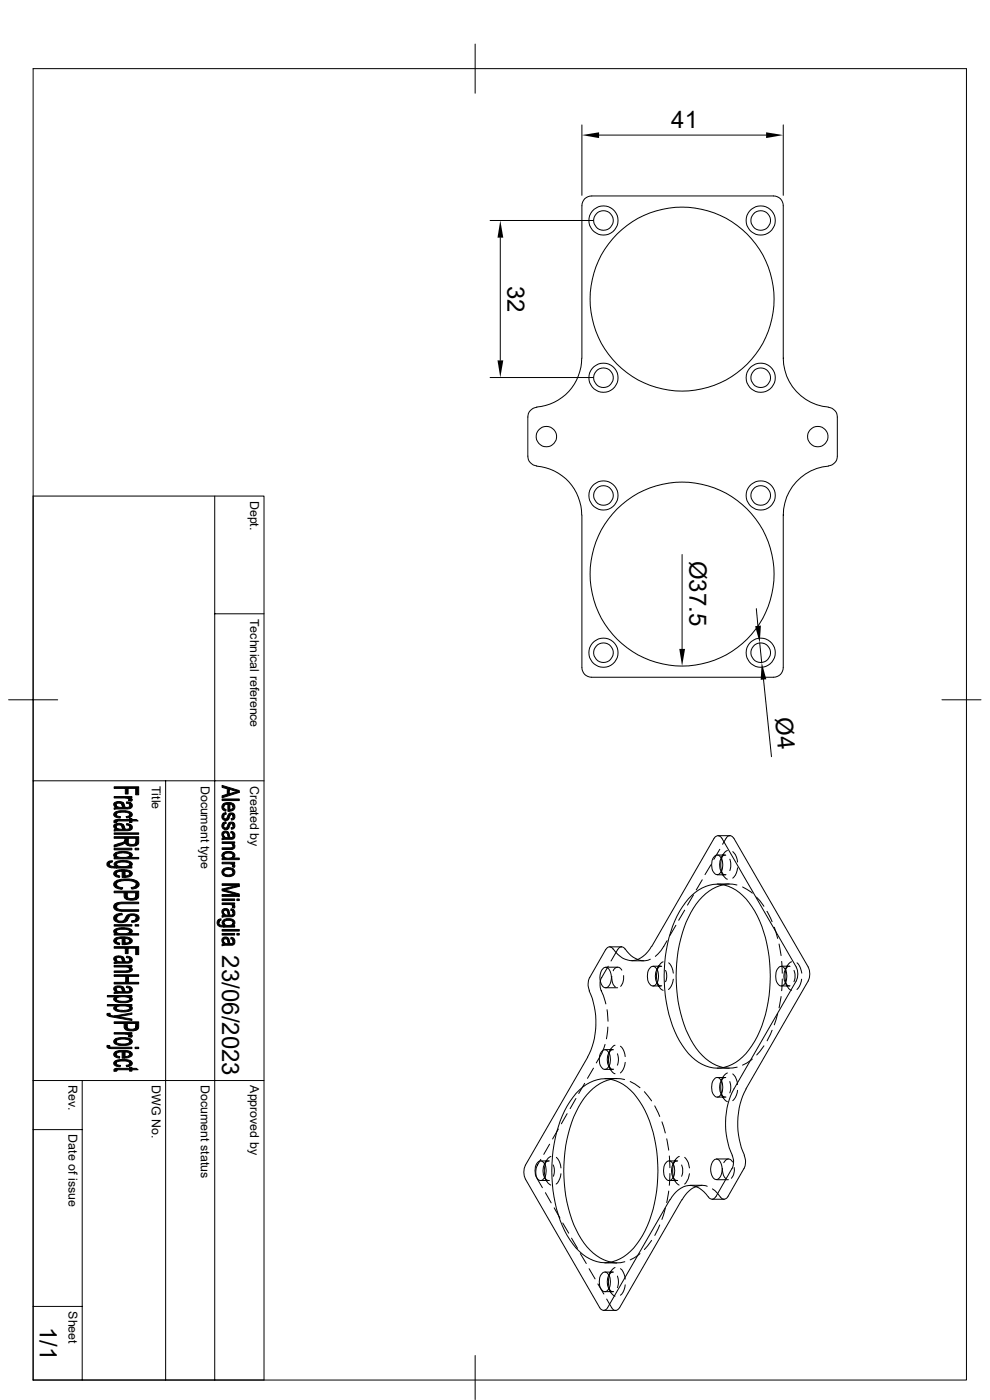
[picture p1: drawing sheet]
<svg xmlns="http://www.w3.org/2000/svg" width="210mm" height="297mm" viewBox="0 0 210 297" stroke-linecap="round" stroke-linejoin="round" font-family="sans-serif">
<defs><g id="words">
<g font-size="5.1">
<text x="142.4" y="27.2">41</text>
<text x="107.7" y="60.6" transform="rotate(90 107.7 60.6)">32</text>
<text x="146.3" y="118.9" transform="rotate(90 146.3 118.9)">Ø37.5</text>
<text x="164.4" y="152.4" transform="rotate(84 164.4 152.4)">Ø4</text>
<text x="47.1" y="202.7" transform="rotate(90 47.1 202.7)">23/06/2023</text>
<text x="8.4" y="281.4" transform="rotate(90 8.4 281.4)">1/1</text>
</g>
<g font-size="2.6">
<text x="53.1" y="106.3" transform="rotate(90 53.1 106.3)">Dept.</text>
<text x="53.1" y="131.3" transform="rotate(90 53.1 131.3)">Technical reference</text>
<text x="32.2" y="166.7" transform="rotate(90 32.2 166.7)">Title</text>
<text x="42.6" y="166.7" transform="rotate(90 42.6 166.7)">Document type</text>
<text x="53.1" y="166.7" transform="rotate(90 53.1 166.7)">Created by</text>
<text x="14.5" y="230.2" transform="rotate(90 14.5 230.2)">Rev.</text>
<text x="32.2" y="230.2" transform="rotate(90 32.2 230.2)">DWG No.</text>
<text x="42.6" y="230.2" transform="rotate(90 42.6 230.2)">Document status</text>
<text x="53.1" y="230.2" transform="rotate(90 53.1 230.2)">Approved by</text>
<text x="14.5" y="240.7" transform="rotate(90 14.5 240.7)">Date of issue</text>
<text x="14.5" y="278.2" transform="rotate(90 14.5 278.2)">Sheet</text>
</g>
</g></defs>
<g fill="none" stroke="#000" stroke-width=".21">
<path d="M7 14.6h198v278.2h-198zM100.8 9.4v10.4M123.4 26.5v14.9M127.1 28.7h35.4M166.2 26.5v14.9M104 46.8h21.9M106.1 50.4v26.1M123.4 76a10.4 10.4 0 0 1-9.6 10.4M123.4 76v-32.4a2.03 2.03 0 0 1 2.1-2h38.6a2.03 2.03 0 0 1 2.1 2v32.4a10.5 10.5 0 0 0 9.5 10.4M104 80.1h21.9M113.8 98.9a10.4 10.4 0 0 1 9.6 10.4M113.9 86.4a2.11 2.11 0 0 0-1.9 2.1v8.3a2.11 2.11 0 0 0 1.9 2"/>
<path d="M175.7 86.4a2.11 2.11 0 0 1 1.9 2.1v8.3a2.11 2.11 0 0 1-1.9 2M175.7 98.9a10.5 10.5 0 0 0-9.5 10.4v32.3a2.03 2.03 0 0 1-2.1 2.1h-38.6a2.03 2.03 0 0 1-2.1-2.1v-32.3M7 105.2h49v187.6h-49M45.6 105.2v187.6M144.7 117.6v20.1M45.6 130.2h10.4M160.4 129.1l.4 3.7M161.2 136.4l.4 4.1M1.8 148.5h10.4M162 144.1l1.7 16.4M199.8 148.5h8.3M7 165.7h49"/>
<path d="M35.1 165.7v127.1M152.3 177.3h2.6M154.9 177.3l.4 .2 .4 .4 15.8 27.2a3.4 3.4 0 0 1-.1 3l-13.2 22.9M154.9 177.3l-.8 .4-.8 1.4M141.5 199.6a9.6 9.6 0 0 1-2.5 3.3M143.4 196.3l-1.3 2.2M145.2 193.1l-1.2 2.1M146.8 189.9a7.3 7.3 0 0 1 10.7 0 21.9 21.9 0 0 1 5.7 13 30.1 30.1 0 0 1-3.1 18 10.3 10.3 0 0 1-7.1 5.7 8.4 8.4 0 0 1-7.6-3.9 26.6 26.6 0 0 1-4.5-17 25.2 25.2 0 0 1 5.1-15zM147.1 189.9l-1.3 2.1M149 186.6l-1.3 2.2M150.8 183.4l-1.2 2.1M151.8 181.5a1.32 1.32 0 0 1 1.5 1.5 2.14 2.14 0 0 1-1 2.5 1.72 1.72 0 0 1-1.3-2l.2-1.3z"/>
<path d="M152.1 185.6h1.7M152.1 181.4h1.7M152.1 187.5h2.6M152.7 180.2l-1.3 2.1M153 185l.2 .2a.73 .73 0 0 0 .8 .3M153 182a3.4 3.4 0 0 0 0 3M153 185l.4 .7M153.1 184.8a2.21 2.21 0 0 0 1.2 1.7M153.4 181.3l-.4 .7M154 181.4h-.4l-.6 .6M154.3 180.4a3.9 3.9 0 0 0-1.2 4.4M154.8 182.3a3.5 3.5 0 0 1 0 2.4"/>
<path d="M155.4 180.7a2.94 2.94 0 0 1 1.1 2.2M156.3 187.7a7.7 7.7 0 0 0-7.3 2.5 21.9 21.9 0 0 0-5.3 12.9 29.3 29.3 0 0 0 3.4 18.4 9.7 9.7 0 0 0 7.3 5.1l2-.2M156.5 184.1a3.3 3.3 0 0 1-1.1 2.2M157.5 188.2l2.1 1.3M160.5 190.3l1.6 2M162.7 193.3l1.1 2.2M164.3 196.7l.7 2.4M125 210.2a16.2 16.2 0 0 1-.4 14.1M125.1 207.3a3.3 3.3 0 0 0 0 2.9M128.1 205.3a.98 .98 0 0 1 1.4 .8 2.7 2.7 0 0 1-.9 3.5 1.81 1.81 0 0 1-1.3-2.2l.2-1.3zM128.5 209.6h2.5M128.5 205.2h2.5"/>
<path d="M128.8 214.2l.2 2.5M128.9 217.9l-.2 2.5M129 205l-1.4 2.4a3.4 3.4 0 0 0 0 2.8l.9 2.8M129.3 200.9h2.6M129.8 207.1a2.57 2.57 0 0 0 .8 2.3M130.1 201.4a.86 .86 0 0 0-.8-.5 .86 .86 0 0 0-.8 .6l-3.4 5.9M131.9 200.9l.4 .1 .3 .4M131.9 200.9l-.6 .2-.3 .4-1.4 2.4M131.9 205.8a.94 .94 0 0 0-.9-.6 .94 .94 0 0 0-.9 .8M132.3 207l-.2 1.5-.4 .8M132.6 201.3l1.3 1.4 1.4 .8M134 203.8h2.5"/>
<path d="M138 203.5a3.2 3.2 0 0 1-2.7 .1M138.1 205.1a1.32 1.32 0 0 1 1.6 1.6 2.14 2.14 0 0 1-1.1 2.5 1.72 1.72 0 0 1-1.3-2.1l.2-1.2zM138.2 200.7a4.7 4.7 0 0 1-5.1 3 5.6 5.6 0 0 1-3-2.4M138.3 200.8l13.2-22.9a.9 .9 0 0 1 .8-.6 .9 .9 0 0 1 .9 .6l15.7 27.2a3.4 3.4 0 0 1 0 3l-13.2 22.9a16.9 16.9 0 0 0-.2 14.8v1.5l-.2 .6M138.5 209.2h1.7M138.5 205h1.7M139.4 205.6a3.4 3.4 0 0 0 0 3M139.4 205.8a4.3 4.3 0 0 0 1.1 4.2l.2 .1M139.8 204.9l-.4 .7M140.4 209.1a.83 .83 0 0 1-1-.6l.4 .8M140.4 205l-.7 .1-.3 .5M140.7 204a2.23 2.23 0 0 0-1.3 1.7"/>
<path d="M141.2 205.9l.2 1-.2 1.4M141.9 204.3l.7 1.1 .2 1.1M142.8 207.7l-.4 1.6-.6 .6M163.8 218.6l-1.1 2.2M165 215.1l-.7 2.3M165.3 200.3l.4 2.4M165.4 205.1a1.32 1.32 0 0 1 1.5 1.6 2.14 2.14 0 0 1-1 2.5 1.72 1.72 0 0 1-1.4-2.1l.3-1.2zM165.7 211.4l-.4 2.4M165.7 209.2h1.8M165.7 205h1.8M165.8 204l.1 2.5M165.9 207.7l-.1 2.5"/>
<path d="M166.6 205.6a3.4 3.4 0 0 0 0 3M166.7 205.8a4.4 4.4 0 0 0 1 4.2l.2 .1M167 204.9l-.4 .7M167.6 209.1l-.6-.1-.4-.5 .4 .8M167.6 205l-.6 .1-.4 .5M167.9 204a2.12 2.12 0 0 0-1.2 1.7M168.4 205.9a3.5 3.5 0 0 1 0 2.4M169.1 204.3l.5 .6 .5 1.6M170.1 207.7l-.3 1.1-.7 1.1M7 239.6h10.4M7 229.2h49M17.4 229.2v63.6"/>
<path d="M118.4 239.5l-1.2 2.1M120.3 236.3l-1.2 2.1M122.2 233l-1.3 2.2M122.9 231.2a7.3 7.3 0 0 1 10.8 0 21.9 21.9 0 0 1 5.6 13 30.1 30.1 0 0 1-3 18 10.3 10.3 0 0 1-7.2 5.6 8.4 8.4 0 0 1-7.5-3.8 26.6 26.6 0 0 1-4.5-17 25.2 25.2 0 0 1 5.1-15.1zM124 229.8l-1.2 2.2M124.7 224.3l-13.2 22.9a3.4 3.4 0 0 0 0 2.9l15.7 27.3a.9 .9 0 0 0 .9 .6 .9 .9 0 0 0 .8-.6l13.2-22.9M125.9 226.6l-1.3 2.2M127.9 222.8a1.32 1.32 0 0 1 1.6 1.6 2.14 2.14 0 0 1-1.1 2.5 1.72 1.72 0 0 1-1.3-2.1l.2-1.2zM128.3 226.9h1.7M128.3 222.7h1.7M128.3 228.8h2.6M128.4 221.6a12.6 12.6 0 0 1-1.9 3.9"/>
<path d="M129.2 223.3a3.4 3.4 0 0 0 0 3M129.2 223.5a4.4 4.4 0 0 0 1 4.2l.3 .1M129.6 228.9l1-.1 1.9 .2M129.6 222.5l-.4 .8M129.6 229a10.8 10.8 0 0 0-6.9 5.9 30.7 30.7 0 0 0 0 27 10.8 10.8 0 0 0 6.9 5.9M130.1 222.7l-.6 .1-.3 .5M130.2 226.8a.83 .83 0 0 1-1-.6l.4 .8M130.5 221.7a2.23 2.23 0 0 0-1.3 1.7M131 223.6l.2 1-.2 1.4M131.6 222a2.94 2.94 0 0 1 1 2.2M132.6 225.4l-.2 1.1-.8 1.1M133.7 229.4l2.1 1.4"/>
<path d="M136.7 231.6l1.5 2M138.9 234.6l1.1 2.3M140.4 238l.7 2.4M151.8 228.7a1.32 1.32 0 0 1 1.5 1.6 2.14 2.14 0 0 1-1 2.4 1.72 1.72 0 0 1-1.3-2l.2-1.3zM152.1 232.7h1.7M152.1 228.6h1.7M152.1 226.6h2.6M153 232.2l.6 .5h.4M153 229.2a3.4 3.4 0 0 0 0 3M153 232.2l.4 .7M153.1 232a2.41 2.41 0 0 0 1.2 1.7M153.1 229.4l-.2 .8 .2 1.8"/>
<path d="M153.4 228.5l-.4 .7M154 228.6l-.6 .2-.4 .4M154.3 227.6a2.23 2.23 0 0 0-1.2 1.7M154.8 229.4l.2 1.1-.2 1.4M155.4 227.8a2.94 2.94 0 0 1 1.1 2.3M156.5 231.3l-.5 1.5-.6 .7M158.3 231a16.2 16.2 0 0 0-.4 14.1M159.6 224.7l-2.1 1.3M162.1 221.9l-1.6 1.9M114.3 246.4a1.32 1.32 0 0 1 1.5 1.5 2.14 2.14 0 0 1-1 2.5 1.72 1.72 0 0 1-1.3-2l.2-1.3zM114.7 250.4h1.7M114.7 246.3h1.7"/>
<path d="M114.7 246l-.7 1.2a3.4 3.4 0 0 0 0 2.9l1.1 1.9M115.5 249.9l.5 .7M115.5 249.9l.6 .5h.4M115.5 246.9a3.4 3.4 0 0 0 0 3M115.6 249.7l.2 .5a2.03 2.03 0 0 0 1 1.2M115.7 247.1l-.2 .8 .2 1.8M115.7 253l1.2 2.2M116 246.2l-.5 .7M116.5 246.3h-.4l-.6 .6M116.6 242.7l-1.2 2.2M116.9 245.3a2.12 2.12 0 0 0-1.3 1.7M117.3 247.1l.3 1.1-.2 1.4"/>
<path d="M117.6 256.2l1.2 2.2M118 245.5l.7 1.1 .3 1.2M119 249l-.5 1.5-.5 .7M119.4 259.5l1.2 2.1M140 259.9l-1.1 2.2M141.1 256.3l-.7 2.4M141.4 241.6l.5 2.4M141.6 246.4a1.32 1.32 0 0 1 1.5 1.5 2.14 2.14 0 0 1-1 2.5 1.72 1.72 0 0 1-1.3-2l.2-1.3zM141.9 252.7l-.5 2.4M141.9 250.4h1.7M141.9 246.3h1.7M142 245.2l.1 2.5"/>
<path d="M142.1 249l-.1 2.5M142.8 249.9l.4 .7M142.8 249.9l.4 .4 .6 .1M142.8 246.9a3.4 3.4 0 0 0 0 3M142.8 249.7l.5 1 .8 .7M142.9 247.1l-.2 .8 .2 1.8M143.2 246.2l-.4 .7M143.8 246.3h-.2a.89 .89 0 0 0-.8 .6M144.1 245.3a2.37 2.37 0 0 0-1.3 1.7M144.6 247.1a3.5 3.5 0 0 1 0 2.5M144.7 254.5l-13.3 22.9-.3 .4-.5 .2M145.2 245.5l.3 .3a3.4 3.4 0 0 1 .8 2"/>
<path d="M146.3 249l-.3 1.1-.8 1.1M146.4 251.5h2.5M147.7 251.8a5.8 5.8 0 0 0-3 2.8M150 251.7a3.1 3.1 0 0 0-2.3 0M150.3 254a4.3 4.3 0 0 0-5.8-1.9l-1 .7-1.3 1.8M151 254.4h2.6M151.1 252.2l.6 .4 1.5 1.7 .4 .1M151.6 246a.98 .98 0 0 1 1.4 .8 2.7 2.7 0 0 1-.9 3.4 1.81 1.81 0 0 1-1.4-2.1l.3-1.3zM152 250.3h2.5M152 245.9h2.5M153.2 247.9a2.61 2.61 0 0 0 .9 2.2M155.3 247.9l-3.4 5.9a.86 .86 0 0 1-.8 .6 .86 .86 0 0 1-.8-.5"/>
<path d="M155.4 246.5a.97 .97 0 0 0-1-.6 .97 .97 0 0 0-.9 .8M155.7 247.7l-.1 1.5-.4 .8M157.8 247.9l-3.4 5.9-.3 .5-.5 .1M157.9 245.1a3.3 3.3 0 0 1-.1 2.8M7 277.2h10.4M121.2 262.7l1.3 2.1M123.1 265.9l1.3 2.2M125 269.2l1.2 2.1M126.8 272.4l1.3 2.1M127.9 270a1.32 1.32 0 0 1 1.6 1.5 2.14 2.14 0 0 1-1.1 2.5 1.72 1.72 0 0 1-1.3-2.1l.2-1.2zM128.1 278h2.5M128.3 274h1.7"/>
<path d="M128.3 269.9h1.7M128.3 267.9h2.6M128.7 275.6l1.1 1.8a.89 .89 0 0 0 .8 .6M129.2 273.4l.4 .8M129.2 273.4l.6 .6h.4M129.2 270.5a3.4 3.4 0 0 0 0 2.9M129.2 270.6a4.5 4.5 0 0 0 .7 4l.6 .4M129.6 269.7l-.4 .8M130.1 269.9l-.6 .1-.3 .5M130.5 268.9a2.23 2.23 0 0 0-1.3 1.7M131 270.7l.2 1.1-.2 1.4M131.6 269.2a2.94 2.94 0 0 1 1 2.2"/>
<path d="M132.5 267.7l-.8 .2-2.1-.1M132.6 272.6l-.1 .5a2.72 2.72 0 0 1-.9 1.7M135.8 265.9l-1.1 .9-1 .5M138.2 263.1l-1.5 2M100.8 287.6v9.3"/>
<circle cx="128" cy="46.8" r="2.07"/>
<circle cx="128" cy="46.8" r="3.1"/>
<circle cx="161.4" cy="46.8" r="3.1"/>
<circle cx="161.4" cy="46.8" r="2.07"/>
<circle cx="144.7" cy="63.5" r="19.5"/>
<circle cx="115.9" cy="92.6" r="2.16"/>
<circle cx="128" cy="80.1" r="2.07"/>
<circle cx="128" cy="80.1" r="3.1"/>
<circle cx="161.4" cy="80.1" r="3.1"/>
<circle cx="161.4" cy="80.1" r="2.07"/>
<circle cx="173.5" cy="92.6" r="2.16"/>
<circle cx="128" cy="105.1" r="2.07"/>
<circle cx="128" cy="105.1" r="3.1"/>
<circle cx="161.4" cy="105.1" r="3.1"/>
<circle cx="161.4" cy="105.1" r="2.07"/>
<circle cx="128" cy="138.5" r="2.07"/>
<circle cx="128" cy="138.5" r="3.1"/>
<circle cx="144.7" cy="121.8" r="19.5"/>
<circle cx="161.4" cy="138.5" r="3.1"/>
<circle cx="161.4" cy="138.5" r="2.07"/>
</g>
<g fill="#000" stroke="#000" stroke-width=".21">
<path d="M24.2 176.7h5.2v.3h-5.2z" fill-rule="evenodd"/>
<path d="M24.6 170.7l.1 .6h-.1z" fill-rule="evenodd"/>
<path d="M24.6 175.3l.1 .6h-.1z" fill-rule="evenodd"/>
<path d="M24.2 174.1l.6-.2v.6h-.6z" fill-rule="evenodd"/>
<path d="M24.3 172.4l.3-.2v.7l.5 .3 .5 .1-.1 .3a1.25 1.25 0 0 1-1.4-.8z" fill-rule="evenodd"/>
<path d="M24.3 170.3a1.91 1.91 0 0 1 1.9 0l-.1 .9a.98 .98 0 0 0-1.2-.8l-.3 .2v.7a.61 .61 0 0 1-.3-1z" fill-rule="evenodd"/>
<path d="M24.2 175a1.65 1.65 0 0 1 2 0l-.1 .9a1.06 1.06 0 0 0-.9-.9l-.5 .2-.1 .7-.5-.5z" fill-rule="evenodd"/>
<path d="M24.2 179.3l1.1-.4a1.18 1.18 0 0 0 1.2-.7l.1 .6-.6 .4-1.8 .5z" fill-rule="evenodd"/>
<path d="M26.9 170.1l.7 .1-.1 .7-.1-.3-.6-.2z" fill-rule="evenodd"/>
<path d="M26.8 173.2l.5-.1 .2-.3 .1 .6-.7 .1z" fill-rule="evenodd"/>
<path d="M26.9 174.7l.7 .2-.1 .6-.1-.3-.6-.2z" fill-rule="evenodd"/>
<path d="M24.2 169h3.8v.3h-.6v.3l-.5-.3h-2.7z" fill-rule="evenodd"/>
<path d="M27.4 169.3l.3 .1a.31 .31 0 0 1 .4 .2 .31 .31 0 0 1-.2 .4l-.6-.1z" fill-rule="evenodd"/>
<path d="M24.2 171.4l.5-.1v-.4l.6 .4h.8l.1-1 .1 .2a.68 .68 0 0 0 .3 .7 .68 .68 0 0 0 .7 0l.2-.2 .1-.8a.73 .73 0 0 1 .5 .9 .73 .73 0 0 1-1 .5l-2.9 .1z" fill-rule="evenodd"/>
<path d="M24.6 172.2l1.5-.2a1.71 1.71 0 0 1 2 .8l-.1 .3-.4 .3-.1-.6a1.59 1.59 0 0 0-1.9-.5l-.6 .1-.4 .4z" fill-rule="evenodd"/>
<path d="M24.2 176l.5-.1v-.3l.5 .3h.9l.1-.9 .1 .2a.66 .66 0 0 0 .4 .7 .66 .66 0 0 0 .8-.2l.1-.8a.71 .71 0 0 1 .4 .9 .71 .71 0 0 1-.9 .4l-2.9 .1z" fill-rule="evenodd"/>
<path d="M27.1 177.8v.8a.84 .84 0 0 0 1.4 .5l.3-.2v-.3v.8l-1.2 .1-.5-.2z" fill-rule="evenodd"/>
<path d="M24.8 173.9h2.7v-.2h.5v.2h.9l.4 .3h-1.3v.3h-.5v-.3h-2.4l-.3 .1z" fill-rule="evenodd"/>
<path d="M24.2 166.9h5.2v1.7h-.6v-1.3h-1.6v1.1h-.6v-1.1h-2.4z" fill-rule="evenodd"/>
<path d="M24.2 177.5h5.2v1.4l-.6 .5v-1.6h-1.7v1.5l-.5-.4-.1-1.1h-2.3z" fill-rule="evenodd"/>
<path d="M47.1 169.5h3.7v.3h-3.7z" fill-rule="evenodd"/>
<path d="M47.4 177.1l.1 .7z" fill-rule="evenodd"/>
<path d="M47.3 170.6l.2 .8 .5 .3-.1 .4a.9 .9 0 0 1-.8-.6 .9 .9 0 0 1 .2-.9z" fill-rule="evenodd"/>
<path d="M47.4 172.6l.5-.2 .1 .3-.4 .1-.1 .5z" fill-rule="evenodd"/>
<path d="M47.4 174.5l.5-.2 .1 .4-.4 .1-.1 .4z" fill-rule="evenodd"/>
<path d="M47.2 176.5a.93 .93 0 0 1 1.3 .1v1.1l-.1-.1a.7 .7 0 0 0-.7-.9l-.3 .3v.7a.87 .87 0 0 1-.2-1.2z" fill-rule="evenodd"/>
<path d="M47.4 170.5a2.16 2.16 0 0 1 2 0v.7l-.1-.4-.6-.2-.1 1.5h-.3v-1.5l-.6 .2-.2 .4z" fill-rule="evenodd"/>
<path d="M49.4 178.9v.6z" fill-rule="evenodd"/>
<path d="M47.2 172.7l.2-.1 .1 .7a.4 .4 0 0 0 .4 .4 .4 .4 0 0 0 .4-.4 .81 .81 0 0 1 1.2-.7l-.1 .6a.37 .37 0 0 0-.3-.4 .37 .37 0 0 0-.4 .5 .84 .84 0 0 1-1.1 .7 .84 .84 0 0 1-.4-1.3z" fill-rule="evenodd"/>
<path d="M47.2 174.7l.2-.2 .1 .7a.43 .43 0 0 0 .5 .4 .43 .43 0 0 0 .3-.5 .76 .76 0 0 1 1.2-.6l-.1 .7a.38 .38 0 0 0-.3-.5 .38 .38 0 0 0-.4 .5 .84 .84 0 0 1-1.1 .8 .84 .84 0 0 1-.4-1.3z" fill-rule="evenodd"/>
<path d="M49 176.4l.5 .1-.1 .7v-.3l-.5-.2z" fill-rule="evenodd"/>
<path d="M47.1 178.6h2.7v.3h-.4v.3l-.4-.3h-1.9z" fill-rule="evenodd"/>
<path d="M48.7 170.6l.1 1.1 .6-.3v-.9a.86 .86 0 0 1 .4 1.1 .86 .86 0 0 1-1 .5h-.1z" fill-rule="evenodd"/>
<path d="M49.5 172.6a.78 .78 0 0 1 .3 .8 .78 .78 0 0 1-.7 .6l-.1-.3 .4-.3z" fill-rule="evenodd"/>
<path d="M49.5 174.5a.78 .78 0 0 1 .3 .9 .78 .78 0 0 1-.7 .5l-.1-.3 .4-.3z" fill-rule="evenodd"/>
<path d="M47.5 177.3l.3 .4h.7v-1.1l.2 .6a.4 .4 0 0 0 .4 .5 .4 .4 0 0 0 .3-.5l.1-.7a.84 .84 0 0 1 .3 1.1 .84 .84 0 0 1-.9 .5l-1.8 .1v-.4h.4z" fill-rule="evenodd"/>
<path d="M47.1 179.9h2l.3-.3 .1-.7a.73 .73 0 0 1 .2 1 .73 .73 0 0 1-.9 .3h-1.7z" fill-rule="evenodd"/>
<path d="M47.1 166.6l3.7 1.1v.4l-2.2-.7-.4 1.1v-1.2l-1.1-.3z" fill-rule="evenodd"/>
<path d="M47.1 168.8l1.1-.3 .4-1.1v1l1.8-.5 .4 .2-3.7 1.1z" fill-rule="evenodd"/>
<path d="M23.2 182.7l.7-.1-.1 .3-.4 .1-.2 .3z" fill-rule="evenodd"/>
<path d="M24.2 181.1l.4-.3 .1 1.1-.6-.3z" fill-rule="evenodd"/>
<path d="M24.2 197.3l.4-.2 .1 1-.6-.4z" fill-rule="evenodd"/>
<path d="M22.8 183l.4-.3v.6a1.28 1.28 0 0 0 1.5 .5v.4a2.12 2.12 0 0 1-2-.6z" fill-rule="evenodd"/>
<path d="M24.3 185l.3-.3 .1 .8 .7 .3v.3a1.04 1.04 0 0 1-1.3-.9z" fill-rule="evenodd"/>
<path d="M24.7 194l1.2-.2 .1 .3a.97 .97 0 0 0-1.3 .7z" fill-rule="evenodd"/>
<path d="M24.7 187.6a1.09 1.09 0 0 0 1.3 .7l-.1 .4-1.3-.4z" fill-rule="evenodd"/>
<path d="M24.6 184.7l1.1-.2 1.4 .1 .4 .1v.6l-.2-.3-.8-.2v1.3h-.6v-1.3l-.8 .1-.4 .2-.1 .3z" fill-rule="evenodd"/>
<path d="M24.6 199l1-.2h1.4l.5 .2v.6v-.2l-.4-.2-.6-.1v1.3h-.6v-1.3l-.9 .1-.4 .4z" fill-rule="evenodd"/>
<path d="M27.5 183.3l.1 .6z" fill-rule="evenodd"/>
<path d="M24.7 183.3a1.95 1.95 0 0 0 2.2 .5l.6-.4v.5h.5v.3h-3.3z" fill-rule="evenodd"/>
<path d="M24.2 180h3.8v.3h-3.8z" fill-rule="evenodd"/>
<path d="M24.2 196.2h3.8v.3h-3.8z" fill-rule="evenodd"/>
<path d="M24.6 180.8l1.5-.2a1.91 1.91 0 0 1 2 .8l-.2 .3-.3 .2-.1-.5a2.66 2.66 0 0 0-2.9 0z" fill-rule="evenodd"/>
<path d="M24.5 182.9l.5-.2 1.2-.2a1.73 1.73 0 0 1 1.9 .8l-.5 .6-.1-.6a1.83 1.83 0 0 0-2-.4l-.7 .3-.1 1v-.4a.5 .5 0 0 1-.5-.4 .5 .5 0 0 1 .3-.5z" fill-rule="evenodd"/>
<path d="M26.5 184.8v1h.1l.9-.3v-.8a.64 .64 0 0 1 .6 .8 .64 .64 0 0 1-.8 .5l-.8 .1z" fill-rule="evenodd"/>
<path d="M24.6 197.1l1.5-.3a1.91 1.91 0 0 1 2 .8l-.2 .3-.3 .2-.1-.5a1.37 1.37 0 0 0-1.6-.5l-.8 .1-.5 .4z" fill-rule="evenodd"/>
<path d="M26.5 199.1v1h.3l.7-.3v-.8a.67 .67 0 0 1 .6 .8 .67 .67 0 0 1-.9 .5l-.7 .1z" fill-rule="evenodd"/>
<path d="M26.9 189.4v.6a1.08 1.08 0 0 0 1.8 .5l.1-.5v.8l-1.2 .2-.7-.2z" fill-rule="evenodd"/>
<path d="M27.8 188.3l.9-.3 .2-.4v.8l-.9 .2z" fill-rule="evenodd"/>
<path d="M27.9 195.4l.8-.2 .2-.5v.8l-1 .2z" fill-rule="evenodd"/>
<path d="M24.2 181.9h.5v-.3a3 3 0 0 0 2.8 0v-.2l.1 .5h1.8v.3h-5.2z" fill-rule="evenodd"/>
<path d="M24.2 189.1h5.2v1.3l-.6 .4v-1.4h-1.9v1.4l-.4-.3-.2-.3v-.8h-2.1z" fill-rule="evenodd"/>
<path d="M24.3 191.8l.4-.2v.7a1.04 1.04 0 0 0 1.4 .7h3.3v.3h-3.3a1.81 1.81 0 0 1-2-.8v-.3z" fill-rule="evenodd"/>
<path d="M24.7 191.6l1-.2h3.7v.3h-3a1.44 1.44 0 0 0-1.7 .6z" fill-rule="evenodd"/>
<path d="M24.2 198.1h.5v-.4a2.95 2.95 0 0 0 2.8 0l.1 .4h1.8v.3h-5.2z" fill-rule="evenodd"/>
<path d="M28.7 180h.7v.3h-.7z" fill-rule="evenodd"/>
<path d="M28.7 196.2h.7v.3h-.7z" fill-rule="evenodd"/>
<path d="M24.4 187l1.5-.5 2.2 .1a1.17 1.17 0 0 1 1.3 1.4l-.5 .4v-.8a1.85 1.85 0 0 0-2.1-.8h-.6a1.33 1.33 0 0 0-1.5 .8l-.1 .7a.77 .77 0 0 1-.2-1.3z" fill-rule="evenodd"/>
<path d="M24.4 194.2l.3-.2v.8a1.07 1.07 0 0 0 1.2 .6 1.07 1.07 0 0 0 .9-1 1.89 1.89 0 0 1 2.7 .1 .76 .76 0 0 1-.6 1v-.8a.96 .96 0 0 0-1-.5 .96 .96 0 0 0-.8 .9 1.93 1.93 0 0 1-3-.1v-.4z" fill-rule="evenodd"/>
<path d="M46.4 195.1l.5-.2v.4l-.3 .1-.2 .3z" fill-rule="evenodd"/>
<path d="M47.1 197.2h3.7v.3h-3.7z" fill-rule="evenodd"/>
<path d="M47.4 193.5l.1 .7z" fill-rule="evenodd"/>
<path d="M47.4 199.6l.1 .6z" fill-rule="evenodd"/>
<path d="M47.3 181l.2-.1v1.2a.67 .67 0 0 1-.2-1.1z" fill-rule="evenodd"/>
<path d="M46.3 195.1l.1 .6a.73 .73 0 0 0 1.1 .6v.4a1.06 1.06 0 0 1-1.4-1.2z" fill-rule="evenodd"/>
<path d="M47.2 193a.87 .87 0 0 1 1.3 0v1.1l-.1-.1a.7 .7 0 0 0-.7-.9l-.3 .3v.7a.83 .83 0 0 1-.2-1.1z" fill-rule="evenodd"/>
<path d="M47.2 199.1a.87 .87 0 0 1 1.3 0v1.1l-.1-.1a.7 .7 0 0 0-.7-.9l-.3 .3v.7a.83 .83 0 0 1-.2-1.1z" fill-rule="evenodd"/>
<path d="M49.4 195.8v.5z" fill-rule="evenodd"/>
<path d="M47.5 184.3l.8-.2 .9 .1 .2 .1v.7a1.16 1.16 0 0 0-1.8-.3l-.1 .3z" fill-rule="evenodd"/>
<path d="M49 192.8l.5 .2-.1 .7v-.4l-.5-.2z" fill-rule="evenodd"/>
<path d="M49 198.8l.5 .2-.1 .7v-.3l-.5-.2z" fill-rule="evenodd"/>
<path d="M47.1 182.9h2.7v.3h-.4v.4l-.2-.2-.3-.1h-1.8z" fill-rule="evenodd"/>
<path d="M47.1 191.6h2.7v.3h-.4v.4l-.2-.3-.3-.1h-1.8z" fill-rule="evenodd"/>
<path d="M47.5 195.8a1.18 1.18 0 0 0 1.9 .1v.4h.4v.4h-2.3z" fill-rule="evenodd"/>
<path d="M47.1 190.7h2.7v.4h-2.7z" fill-rule="evenodd"/>
<path d="M47.1 198h2.7v.4h-2.7z" fill-rule="evenodd"/>
<path d="M47.5 180.8l.5-.1a1.25 1.25 0 0 1 1.8 1l-.3 .3-.1-.5a1.18 1.18 0 0 0-1.6-.4l-.3 .4z" fill-rule="evenodd"/>
<path d="M49.4 183.2l.4 .4-.1 .4-.4-.1z" fill-rule="evenodd"/>
<path d="M47.3 184.4h.1l.1 .6a1.19 1.19 0 0 0 1.8 .4l.1-.2v-.9a.93 .93 0 0 1 .3 1.1 .93 .93 0 0 1-1 .6h-.1a1.11 1.11 0 0 1-1.5-1.3z" fill-rule="evenodd"/>
<path d="M49.4 191.9l.4 .3-.1 .5-.4-.2z" fill-rule="evenodd"/>
<path d="M47.5 193.7l.3 .4h.7v-1.1l.2 .6a.39 .39 0 0 0 .3 .5 .39 .39 0 0 0 .4-.4l.1-.7a.84 .84 0 0 1 .3 1 .84 .84 0 0 1-.9 .5l-1.8 .1v-.4h.4z" fill-rule="evenodd"/>
<path d="M47.4 195.2l.9-.3a1.03 1.03 0 0 1 1.4 1.1l-.3 .3v-.5a1.16 1.16 0 0 0-1.7-.3l-.2 .2v1v-.4a.66 .66 0 0 1-.1-1.1z" fill-rule="evenodd"/>
<path d="M47.5 199.8l.3 .4h.7v-1.1l.2 .6a.39 .39 0 0 0 .3 .5 .39 .39 0 0 0 .4-.5l.1-.7a.84 .84 0 0 1 .3 1 .84 .84 0 0 1-.9 .5l-1.8 .2v-.4l.4-.1z" fill-rule="evenodd"/>
<path d="M47.1 189.8h3.1l.6 .4h-3.7z" fill-rule="evenodd"/>
<path d="M47.1 187.5h3.7v.5l-.6-.2h-3.1z" fill-rule="evenodd"/>
<path d="M50.2 190.7h.6v.4h-.6z" fill-rule="evenodd"/>
<path d="M50.2 198h.6v.4h-.6z" fill-rule="evenodd"/>
<path d="M47.5 181.7a1.25 1.25 0 0 0 1.9-.2l.1 .5h1.3v.4h-3.7v-.3h.4z" fill-rule="evenodd"/>
<path d="M47.1 188.6l3.7 1.1v.5l-.6-.4-3.1-.8z" fill-rule="evenodd"/>
<path d="M47.1 188.6l3.1-.8 .6 .2-3.1 .8z" fill-rule="evenodd"/>
<path d="M22.7 215h.7l-.1 .6-.6-.3z" fill-rule="evenodd"/>
<path d="M24.2 211.8l.4-.3v1l-.4-.3z" fill-rule="evenodd"/>
<path d="M24.2 213.7l.4-.3v1l-.5-.4z" fill-rule="evenodd"/>
<path d="M24.6 203.5l.1 .6-.1-.1z" fill-rule="evenodd"/>
<path d="M24.6 209.8l.1 .6h-.1z" fill-rule="evenodd"/>
<path d="M24.3 199.1l.3-.1v.7l.3 .2 .5 .2v.3a.97 .97 0 0 1-1.2-1z" fill-rule="evenodd"/>
<path d="M24.2 203.1a1.65 1.65 0 0 1 2 0l-.1 .9a1.06 1.06 0 0 0-.9-.9l-.5 .1-.1 .8-.5-.5z" fill-rule="evenodd"/>
<path d="M24.2 209.5a1.85 1.85 0 0 1 2-.1l-.1 1a.98 .98 0 0 0-1.2-.9l-.3 .2v.7l-.5-.5z" fill-rule="evenodd"/>
<path d="M27.4 205.1h.2l-.1 .5z" fill-rule="evenodd"/>
<path d="M26.9 202.9l.7 .1-.1 .6a.51 .51 0 0 0-.7-.4z" fill-rule="evenodd"/>
<path d="M26.9 209.2l.7 .1-.1 .7a.51 .51 0 0 0-.7-.5z" fill-rule="evenodd"/>
<path d="M27.5 211.5h.1v.5z" fill-rule="evenodd"/>
<path d="M27.5 213.4h.1v.5z" fill-rule="evenodd"/>
<path d="M24.2 204.8h3.8v.3h-.6v.3l-.6-.3h-2.6z" fill-rule="evenodd"/>
<path d="M22.8 211.2h5.2v.3h-.5l-.1 .2a3.1 3.1 0 0 0-2.7 .1l-.1 .7v-1h-1.8z" fill-rule="evenodd"/>
<path d="M22.8 213.1h5.2v.3h-.5v.3a3.2 3.2 0 0 0-2.8 0l-.1 .7v-1h-1.8z" fill-rule="evenodd"/>
<path d="M24.2 215.6l3.8-.7v.3l-2.3 .4z" fill-rule="evenodd"/>
<path d="M23.3 215.2l.2 .2 .4 .1 4.1 .7v.3l-4.6-.8-.1-.1z" fill-rule="evenodd"/>
<path d="M24.2 219.1h3.8v.3h-.6v.3l-.5-.3h-2.7z" fill-rule="evenodd"/>
<path d="M24.2 204.1h.5v-.4l.5 .3h.9l.1-.9 .1 .1a.69 .69 0 0 0 .3 .8 .69 .69 0 0 0 .8-.1l.2-.9a.71 .71 0 0 1 .4 .9 .71 .71 0 0 1-.9 .4l-2.9 .1z" fill-rule="evenodd"/>
<path d="M24.2 206h2.9l.4-.3 .1-.6a.56 .56 0 0 1 .5 .7 .56 .56 0 0 1-.7 .4l-3.2 .1z" fill-rule="evenodd"/>
<path d="M24.2 210.5l.5-.1v-.3l.5 .3h.9l.1-1 .1 .2a.69 .69 0 0 0 .3 .7 .69 .69 0 0 0 .8-.1l.2-.9a.71 .71 0 0 1 .5 .9 .71 .71 0 0 1-1 .5l-2.9 .1z" fill-rule="evenodd"/>
<path d="M24.6 211.9a1.91 1.91 0 0 0 2.2 .5l.7-.3 .1-.6a.54 .54 0 0 1 .5 .6 .54 .54 0 0 1-.7 .5l-.7 .1-1.6-.1-.5-.1z" fill-rule="evenodd"/>
<path d="M24.6 213.9a2.3 2.3 0 0 0 2.4 .4l.6-.3v-.6a.54 .54 0 0 1 .5 .7 .54 .54 0 0 1-.7 .4l-.8 .2-1.5-.1-.5-.2z" fill-rule="evenodd"/>
<path d="M27.4 219.4l.3 .1a.31 .31 0 0 1 .4 .2 .31 .31 0 0 1-.2 .3h-.6z" fill-rule="evenodd"/>
<path d="M26.9 217.1v.7a1.08 1.08 0 0 0 1.8 .4l.1-.4v.8l-.4 .1-1.5-.2z" fill-rule="evenodd"/>
<path d="M24.2 200.8h5.2v1.7h-.6v-1.3h-1.6v1.1h-.6v-1.1h-2.4z" fill-rule="evenodd"/>
<path d="M24.2 216.8h5.2v1.3l-.6 .5v-1.5h-1.9v1.4h-.2l-.4-.5v-.9h-2.1z" fill-rule="evenodd"/>
<path d="M24.2 208.4h2.5l.6-1.3v1.3h2.1v.3h-5.2z" fill-rule="evenodd"/>
<path d="M24.2 206.8h5.2v.3h-2.1l-.6 1.3v-1.3h-2.5z" fill-rule="evenodd"/>
<path d="M22.7 221.8h.6l-.1 .6-.4-.1z" fill-rule="evenodd"/>
<path d="M24.2 226.9l.6-.2v.5l-.6 .1z" fill-rule="evenodd"/>
<path d="M24.3 223.2l.3-.1v.7l.3 .2 .5 .2v.3a.97 .97 0 0 1-1.2-1z" fill-rule="evenodd"/>
<path d="M24.3 225.2l.3-.2 .1 .7 .3 .2 .6 .1-.1 .3a1.09 1.09 0 0 1-1.4-.9z" fill-rule="evenodd"/>
<path d="M24.6 220.3l.8-.2 1.8 .1 .3 .1v.7a1.35 1.35 0 0 0-1.6-.6l-.9 .2-.4 .4z" fill-rule="evenodd"/>
<path d="M24.6 223.1l.8-.3 1.8 .1 .3 .2v.6l-.2-.4-.8-.1v1.3h-.6v-1.4l-.9 .2-.4 .4z" fill-rule="evenodd"/>
<path d="M26.8 226l.5-.1 .2-.3 .1 .5-.7 .2z" fill-rule="evenodd"/>
<path d="M23.2 222l.3 .2h4.5v.3h-4.5l-.3-.1z" fill-rule="evenodd"/>
<path d="M24.3 220.6l.3-.3v.7a1.88 1.88 0 0 0 2.1 .4l.7-.2 .1-.9a.66 .66 0 0 1 .6 .8 .66 .66 0 0 1-.8 .6l-.7 .1a2.38 2.38 0 0 1-2.5-.7z" fill-rule="evenodd"/>
<path d="M26.5 223.2v1h.3l.6-.3 .1-.8a.64 .64 0 0 1 .6 .7 .64 .64 0 0 1-.8 .5l-.8 .2z" fill-rule="evenodd"/>
<path d="M24.6 225l1.3-.3a2.21 2.21 0 0 1 2.2 .8l-.2 .4-.3 .2-.1-.5a1.29 1.29 0 0 0-1.6-.5l-.9 .1-.4 .4z" fill-rule="evenodd"/>
<path d="M24.8 226.7h2.7v-.3h.5v.3h.9l.4 .2h-1.3v.3h-.5v-.3h-2.6l-.1 .2z" fill-rule="evenodd"/>
<path d="M28.7 222.2h.7v.3h-.7z" fill-rule="evenodd"/>
</g>
<path d="M123.4 28.7l3.7-.6v1.2zM162.5 28.1l3.7 .6-3.7 .6zM106.1 46.8l.7 3.6h-1.3zM105.5 76.5h1.3l-.7 3.6zM144.1 137.7h1.2l-.6 3.6zM160.2 132.8l1.2-.1-.2 3.7zM161.6 140.5l1 3.6-1.2 .1z" fill="#000"/>
<use href="#words"/>
</svg>
